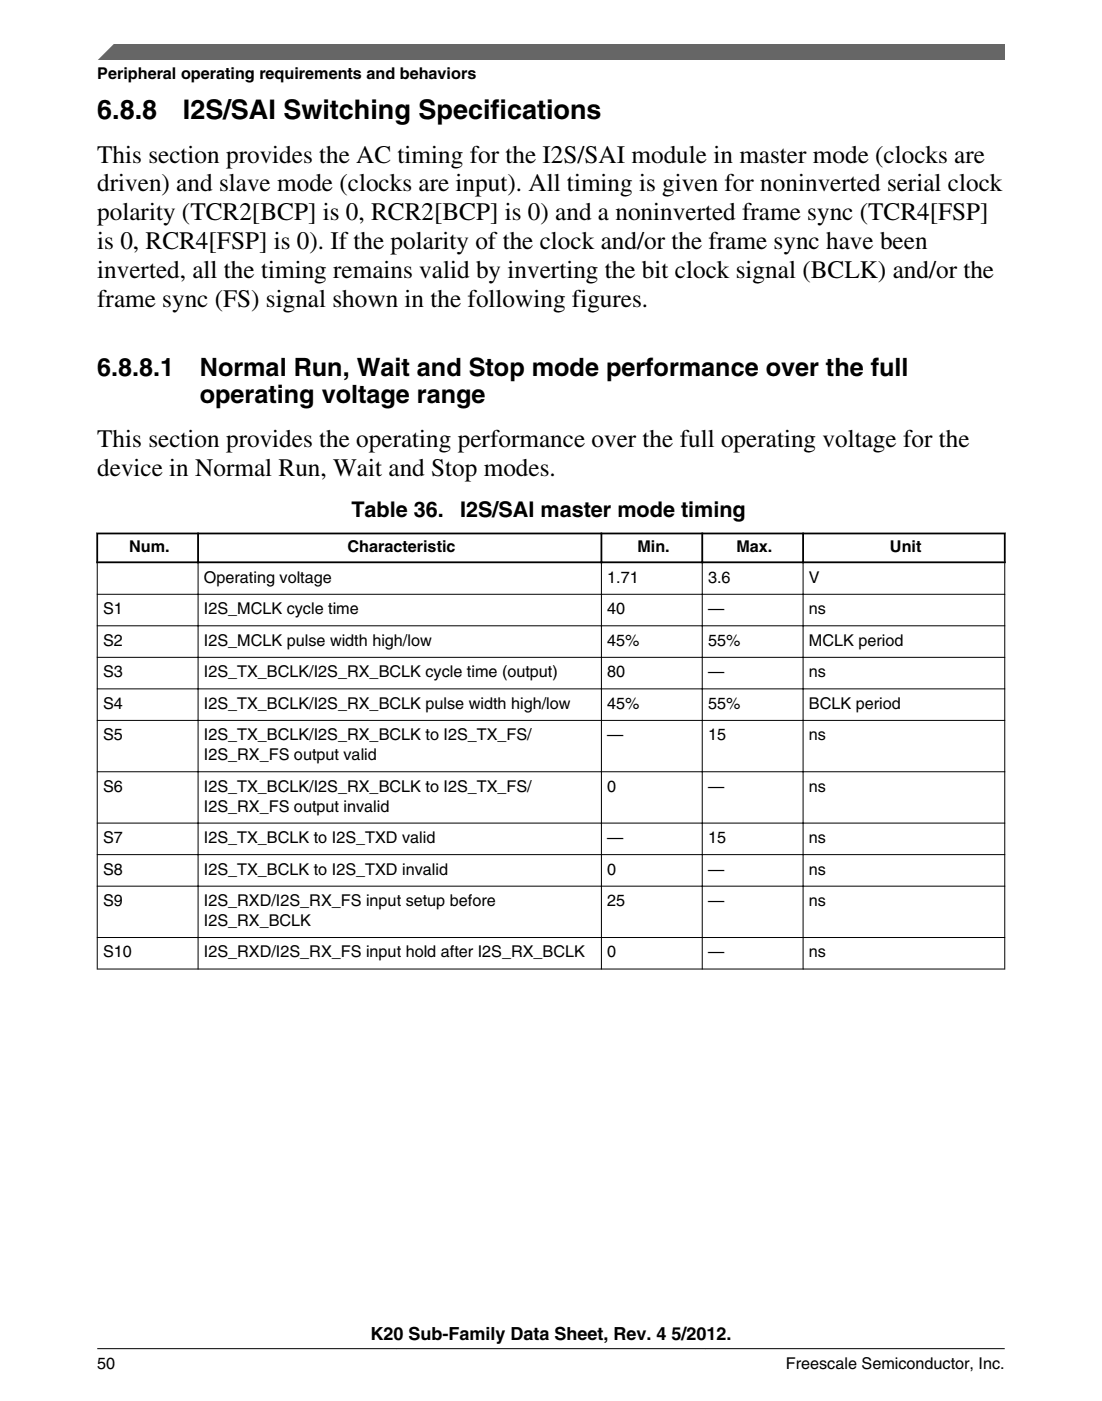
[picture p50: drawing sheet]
<svg xmlns="http://www.w3.org/2000/svg" width="216mm" height="274mm" viewBox="0 0 216 274" stroke-linecap="round" stroke-linejoin="round" font-family="sans-serif">
<defs><g id="words">
<g font-size="5.3">
<text x="19" y="23.2">6.8.8</text>
<text x="35.8" y="23.2">I2S/SAI Switching Specifications</text>
</g>
<g font-size="4.9">
<text x="19" y="31.8">This section provides the AC timing for the I2S/SAI module in master mode (clocks are</text>
<text x="19" y="37.5">driven) and slave mode (clocks are input). All timing is given for noninverted serial clock</text>
<text x="19" y="43.1">polarity (TCR2[BCP] is 0, RCR2[BCP] is 0) and a noninverted frame sync (TCR4[FSP]</text>
<text x="19" y="48.8">is 0, RCR4[FSP] is 0). If the polarity of the clock and/or the frame sync have been</text>
<text x="19" y="54.4">inverted, all the timing remains valid by inverting the bit clock signal (BCLK) and/or the</text>
<text x="19" y="60.1">frame sync (FS) signal shown in the following figures.</text>
<text x="19" y="73.7">6.8.8.1</text>
<text x="39.2" y="73.7">Normal Run, Wait and Stop mode performance over the full</text>
<text x="39.2" y="79">operating voltage range</text>
<text x="19" y="87.5">This section provides the operating performance over the full operating voltage for the</text>
<text x="19" y="93.2">device in Normal Run, Wait and Stop modes.</text>
</g>
<g font-size="4.2">
<text x="68.8" y="101.1">Table 36.</text>
<text x="90.1" y="101.1">I2S/SAI master mode timing</text>
</g>
<text font-size="3.5" x="72.6" y="262.3">K20 Sub-Family Data Sheet, Rev. 4 5/2012.</text>
<g font-size="3.2">
<text x="19" y="15.5">Peripheral operating requirements and behaviors</text>
<text x="25.3" y="108.1">Num.</text>
<text x="68.1" y="108.1">Characteristic</text>
<text x="124.9" y="108.1">Min.</text>
<text x="144.3" y="108.1">Max.</text>
<text x="174.4" y="108.1">Unit</text>
<text x="40" y="114.1">Operating voltage</text>
<text x="119" y="114.1">1.71</text>
<text x="138.7" y="114.1">3.6</text>
<text x="158.5" y="114.1">V</text>
<text x="20.2" y="120.3">S1</text>
<text x="40" y="120.3">I2S_MCLK cycle time</text>
<text x="119" y="120.3">40</text>
<text x="138.7" y="120.3">—</text>
<text x="158.5" y="120.3">ns</text>
<text x="20.2" y="126.4">S2</text>
<text x="40" y="126.4">I2S_MCLK pulse width high/low</text>
<text x="119" y="126.4">45%</text>
<text x="138.7" y="126.4">55%</text>
<text x="158.5" y="126.4">MCLK period</text>
<text x="20.2" y="132.6">S3</text>
<text x="40" y="132.6">I2S_TX_BCLK/I2S_RX_BCLK cycle time (output)</text>
<text x="119" y="132.6">80</text>
<text x="138.7" y="132.6">—</text>
<text x="158.5" y="132.6">ns</text>
<text x="20.2" y="138.8">S4</text>
<text x="40" y="138.8">I2S_TX_BCLK/I2S_RX_BCLK pulse width high/low</text>
<text x="119" y="138.8">45%</text>
<text x="138.7" y="138.8">55%</text>
<text x="158.5" y="138.8">BCLK period</text>
<text x="20.2" y="145">S5</text>
<text x="40" y="145">I2S_TX_BCLK/I2S_RX_BCLK to I2S_TX_FS/</text>
<text x="40" y="148.9">I2S_RX_FS output valid</text>
<text x="119" y="145">—</text>
<text x="138.7" y="145">15</text>
<text x="158.5" y="145">ns</text>
<text x="20.2" y="155">S6</text>
<text x="40" y="155">I2S_TX_BCLK/I2S_RX_BCLK to I2S_TX_FS/</text>
<text x="119" y="155">0</text>
<text x="138.7" y="155">—</text>
<text x="158.5" y="155">ns</text>
<text x="40" y="158.9">I2S_RX_FS output invalid</text>
<text x="20.2" y="165.1">S7</text>
<text x="40" y="165.1">I2S_TX_BCLK to I2S_TXD valid</text>
<text x="119" y="165.1">—</text>
<text x="138.7" y="165.1">15</text>
<text x="158.5" y="165.1">ns</text>
<text x="20.2" y="171.3">S8</text>
<text x="40" y="171.3">I2S_TX_BCLK to I2S_TXD invalid</text>
<text x="119" y="171.3">0</text>
<text x="138.7" y="171.3">—</text>
<text x="158.5" y="171.3">ns</text>
<text x="20.2" y="177.4">S9</text>
<text x="40" y="177.4">I2S_RXD/I2S_RX_FS input setup before</text>
<text x="119" y="177.4">25</text>
<text x="138.7" y="177.4">—</text>
<text x="158.5" y="177.4">ns</text>
<text x="40" y="181.3">I2S_RX_BCLK</text>
<text x="20.2" y="187.5">S10</text>
<text x="40" y="187.5">I2S_RXD/I2S_RX_FS input hold after I2S_RX_BCLK</text>
<text x="119" y="187.5">0</text>
<text x="138.7" y="187.5">—</text>
<text x="158.5" y="187.5">ns</text>
<text x="19.1" y="268">50</text>
<text x="154" y="268">Freescale Semiconductor, Inc.</text>
</g>
</g></defs>
<path d="M18.9 104.5h178.1M18.9 110.1h178.1M19 104.3v6M38.8 104.3v6M117.8 104.3v6M137.6 104.3v6M157.3 104.3v6M196.8 104.3v6" fill="none" stroke="#000" stroke-width=".35"/>
<g fill="none" stroke="#000" stroke-width=".2">
<path d="M19 116.4h177.9M19 110.2v79.6M38.8 109.9v79.9M117.8 109.9v79.9M137.6 109.9v79.9M157.3 109.9v79.9M196.8 110.2v79.6M19 122.5h177.9M19 128.7h177.9M19 134.9h177.9M19 141.1h177.9M19 151.1h177.9"/>
<path d="M19 161.2h177.9M19 167.3h177.9M19 173.5h177.9M19 183.6h177.9M19 189.7h177.9"/>
</g>
<path d="M19 11.7l5.7-3.1 172.2 .1v3z" fill="#666"/>
<path d="M22.5 8.6l-3.1 3.1" fill="none" stroke="#666" stroke-width=".28"/>
<path d="M19 264.1h177.8" fill="none" stroke="#000" stroke-width=".2"/>
<use href="#words"/>
</svg>
